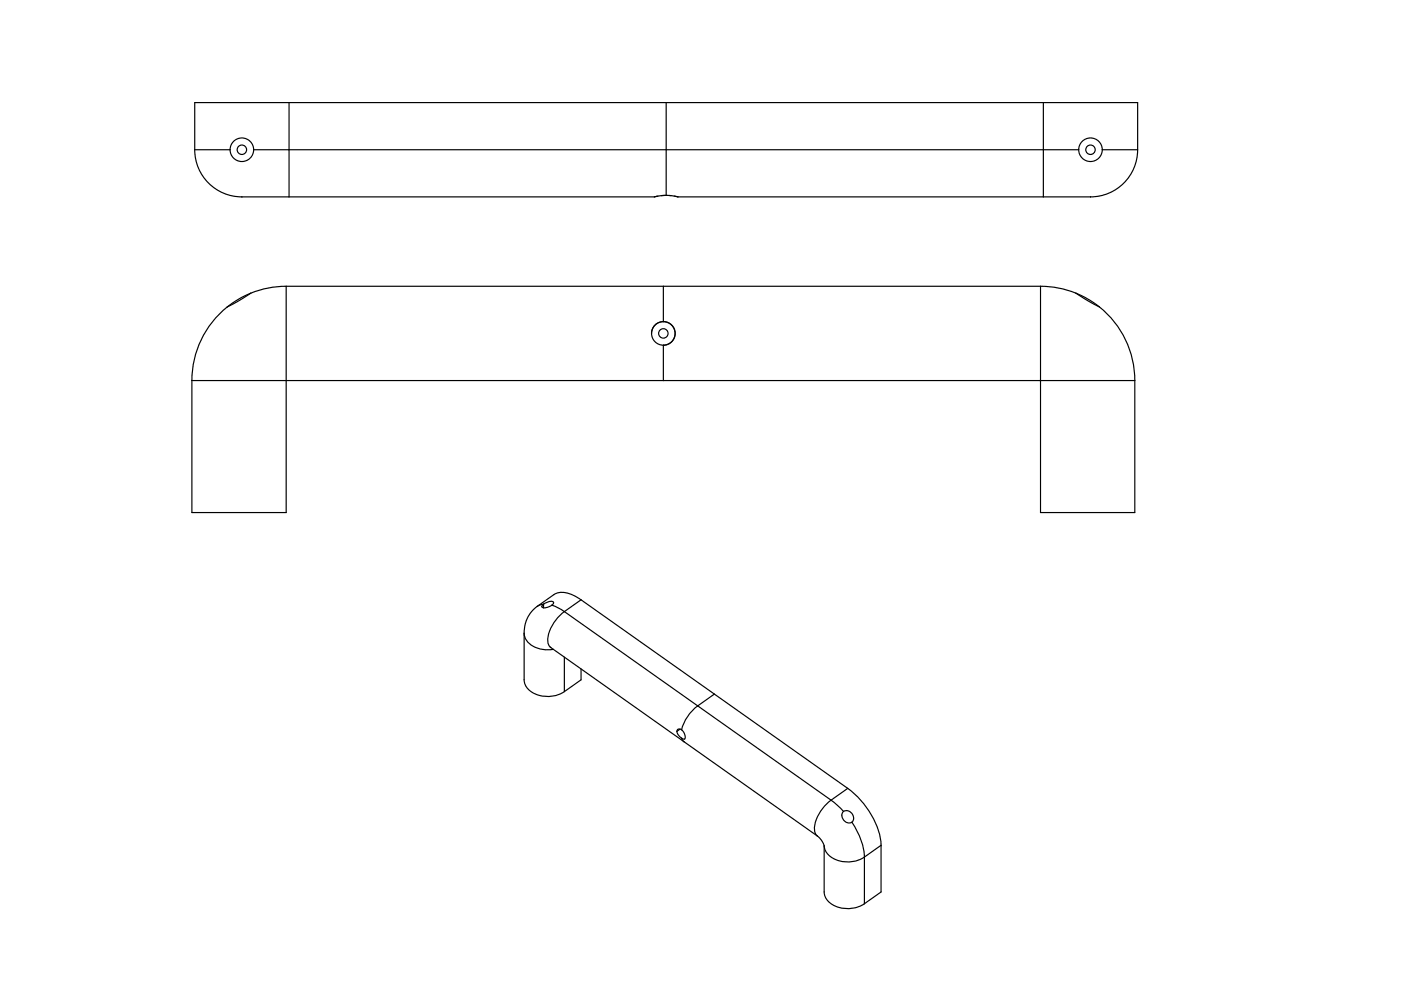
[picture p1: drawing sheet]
<svg xmlns="http://www.w3.org/2000/svg" width="297mm" height="210mm" viewBox="0 0 297 210" stroke-linecap="round" stroke-linejoin="round" font-family="sans-serif">
<path d="M141.2 31.8h.1" fill="none" stroke="#000" stroke-width=".21"/>
<path d="M141.2 21.8h80v9.9h-80z" fill-rule="evenodd" fill="#fff"/>
<path d="M141.2 31.8h.1" fill="none" stroke="#000" stroke-width=".21"/>
<path d="M61.3 21.8h79.9v9.9h-79.9z" fill-rule="evenodd" fill="#fff"/>
<path d="M141.2 31.8h.1" fill="none" stroke="#000" stroke-width=".21"/>
<path d="M141.2 31.7h80v10h-77.5l-2.5-.3z" fill-rule="evenodd" fill="#fff"/>
<path d="M141.2 31.8h.1" fill="none" stroke="#000" stroke-width=".21"/>
<g fill="#fff">
<path d="M41.3 21.8h20v9.9h-7.5a2.5 2.5 0 0 0-2.5-2.5 2.5 2.5 0 0 0-2.5 2.5h-7.5z" fill-rule="evenodd"/>
<path d="M221.2 21.8h20v9.9h-7.5a2.5 2.5 0 0 0-2.5-2.5 2.5 2.5 0 0 0-2.5 2.5h-7.5z" fill-rule="evenodd"/>
<path d="M141.3 41.4l2.4 .3z" fill-rule="evenodd"/>
<circle cx="231.2" cy="31.7" r="2.5"/>
<circle cx="51.3" cy="31.7" r="2.5"/>
<circle cx="231.2" cy="31.7" r="1"/>
<circle cx="51.3" cy="31.7" r="1"/>
</g>
<g fill="none" stroke="#000" stroke-width=".25">
<path d="M41.3 31.7a10 10 0 0 0 10 10M41.3 31.7v-9.9h199.9v9.9M41.3 31.7h7.5M48.8 31.7a2.5 2.5 0 0 1 2.5-2.5 2.5 2.5 0 0 1 2.5 2.5M48.8 31.7a2.5 2.5 0 0 0 2.5 2.5 2.5 2.5 0 0 0 2.5-2.5M53.8 31.7h174.9M61.3 21.8v19.9M141.2 21.8v19.6M221.2 21.8v19.9M228.7 31.7a2.5 2.5 0 0 1 2.5-2.5 2.5 2.5 0 0 1 2.5 2.5M228.7 31.7a2.5 2.5 0 0 0 2.5 2.5 2.5 2.5 0 0 0 2.5-2.5M233.7 31.7h7.5"/>
<path d="M241.2 31.7a10 10 0 0 1-10 10M51.3 41.7h.1M51.3 41.7h10M61.3 41.7h77.4M139.3 41.6l-.6 .1M139.5 41.6h-.2M141.2 41.4l-2.5 .3M141.2 41.4l-1 .1M141.2 41.4l2.5 .3M141.3 41.4h.2M141.9 41.4l.4 .1M143 41.6l.7 .1"/>
<path d="M143.7 41.7h77.5M221.2 41.7h10M231.2 41.7h.1"/>
<circle cx="51.3" cy="31.7" r="1"/>
<circle cx="231.2" cy="31.7" r="1"/>
</g>
<path d="M46.1 67l2.1-1.9a20 20 0 0 1 12.5-4.4h159.9a20 20 0 0 1 20 20v28h-20v-28h-159.9v28h-20v-28a20 20 0 0 1 5.4-13.7z" fill-rule="evenodd" fill="#fff"/>
<path d="M140.6 83.9h.1" fill="none" stroke="#000" stroke-width=".21"/>
<g fill="#fff">
<path d="M140.6 60.7h80v20h-80v-7.5a2.5 2.5 0 0 0 2.5-2.5 2.5 2.5 0 0 0-2.5-2.5z" fill-rule="evenodd"/>
<path d="M60.7 60.7h79.9v7.5a2.5 2.5 0 0 0-2.5 2.5 2.5 2.5 0 0 0 2.5 2.5v7.5h-79.9z" fill-rule="evenodd"/>
<path d="M220.6 80.7h20v28h-20z" fill-rule="evenodd"/>
<path d="M40.7 80.7h20v28h-20z" fill-rule="evenodd"/>
<path d="M46.1 67a10 10 0 0 1 3.6-2.7l.8-.5a14.8 14.8 0 0 1 9.3-3.1h.9v20h-20a20 20 0 0 1 5.4-13.7z" fill-rule="evenodd"/>
<path d="M220.6 60.7a15.2 15.2 0 0 1 8.6 2.2l1.3 .8a15.6 15.6 0 0 1 7.8 7.7 20 20 0 0 1 2.3 9.3h-20z" fill-rule="evenodd"/>
<path d="M228.1 62.2l2.5 1.2 2.5 1.7-2.4-1.3z" fill-rule="evenodd"/>
<path d="M48.2 65.1l2.4-1.7 2.6-1.2-2.7 1.6z" fill-rule="evenodd"/>
<path d="M140.6 68.2a2.5 2.5 0 0 1 2.5 2.5 2.5 2.5 0 0 1-2.5 2.5 2.5 2.5 0 0 0 2.5-2.5 2.5 2.5 0 0 0-2.5-2.5z" fill-rule="evenodd"/>
<circle cx="140.6" cy="70.7" r="2.5"/>
<circle cx="140.6" cy="70.7" r="1"/>
</g>
<g fill="none" stroke="#000" stroke-width=".25">
<path d="M48.2 65.1a20 20 0 0 0-7.5 15.6M53.2 62.2l-2.6 1.2-2.4 1.7M53.2 62.2l-2.7 1.6-2.3 1.3M60.7 60.7a20 20 0 0 0-7.5 1.5M60.7 60.7h159.9M60.7 60.7v48h-20v-28M138.1 70.7a2.5 2.5 0 0 0 2.5 2.5M138.1 70.7a2.5 2.5 0 0 1 2.5-2.5 2.5 2.5 0 0 1 2.5 2.5 2.5 2.5 0 0 1-2.5 2.5M140.6 68.2a2.5 2.5 0 0 0-2.5 2.5M140.6 68.2a2.5 2.5 0 0 1 2.5 2.5 2.5 2.5 0 0 1-2.5 2.5M140.6 60.7v7.5M140.6 73.2v7.5"/>
<path d="M220.6 60.7a20 20 0 0 1 7.5 1.5M220.6 60.7v48h20v-28M228.1 62.2l2.5 1.2 2.5 1.7M228.1 62.2l2.6 1.6 2.4 1.3M233.1 65.1a20 20 0 0 1 7.5 15.6M40.7 80.7h199.9"/>
<circle cx="140.6" cy="70.7" r="1"/>
</g>
<path d="M113.1 129.3l.8-.7a6.8 6.8 0 0 0-2.8 5.6v9.9a4 4 0 0 0 3.8 3.5h2.2a5.9 5.9 0 0 0 2.6-1v-7.3l-3-2a2.43 2.43 0 0 1-.4-2.8 9.3 9.3 0 0 1 3.4-4.8l28.2 20a9.2 9.2 0 0 0-3.4 5 .6 .6 0 0 0-.9 0 .6 .6 0 0 0 .1 .9l1.3 1.7-28.3-20a3.1 3.1 0 0 1-.2-3.5l1.1-2 1-1.2 1.1-.9-1.4-.9a1.96 1.96 0 0 0-2.4 0l-.7 .1-.3-.2v-.3l.3-.3-1.3 .5 3.5-2.5a4.1 4.1 0 0 1 4.1 .1l1.7 1 56.5 40a17.2 17.2 0 0 1 7.1 12v9.9l-3.5 2.5a6.3 6.3 0 0 1-7.9-.8l-.6-1.1-.1-.6v-9.8l-.5-1.1-.7-.8-50.3-35.6v2.3l-3.5 2.5a6.3 6.3 0 0 1-7.9-.7l-.6-1.2-.1-.6v-9.9a4.2 4.2 0 0 0 4.3 3.5h1.9a5.6 5.6 0 0 1-5.9-2.4 6.4 6.4 0 0 1 1.7-6z" fill-rule="evenodd" fill="#fff"/>
<path d="M148.7 159.1h.1" fill="none" stroke="#000" stroke-width=".21"/>
<path d="M146.8 150.7l1.1-1 28.3 20a8.4 8.4 0 0 0-3.5 6.2l.3 1 .3 .4-28.3-20-.5-.8 .5 .2a.91 .91 0 0 0 0-1.4l-.5-.6 .2-.7 .6-1.4z" fill-rule="evenodd" fill="#fff"/>
<path d="M148.7 159.1h.1" fill="none" stroke="#000" stroke-width=".21"/>
<path d="M147.9 149.7l3.6-2.5 28.2 20-3.5 2.5z" fill-rule="evenodd" fill="#fff"/>
<path d="M148.7 159.1h.1" fill="none" stroke="#000" stroke-width=".21"/>
<g fill="#fff">
<path d="M119.7 129.7l3.5-2.5 28.3 20-3.6 2.5z" fill-rule="evenodd"/>
<path d="M175.1 170.6l1.1-.9 2.7 2.3a1.49 1.49 0 0 0 0 1.9 1.49 1.49 0 0 0 1.7 .4 14.6 14.6 0 0 1 2.7 7.4 6.3 6.3 0 0 1-7.9-.7l-.6-1.1-.1-.6a4.7 4.7 0 0 0-1.7-2.4 4.5 4.5 0 0 1 .7-4.5z" fill-rule="evenodd"/>
<path d="M174.7 179.3a3.7 3.7 0 0 0 3.2 3.2 6.6 6.6 0 0 0 5.4-.8v9.9a6.3 6.3 0 0 1-7.9-.8l-.6-1.1-.1-.6z" fill-rule="evenodd"/>
<path d="M176.2 169.7l3.5-2.5a17.2 17.2 0 0 1 7.1 12l-3.5 2.5a14.1 14.1 0 0 0-2.7-7.4 1.49 1.49 0 0 0 0-1.8 1.49 1.49 0 0 0-1.7-.5z" fill-rule="evenodd"/>
<path d="M183.3 181.7l3.5-2.5v9.9l-3.5 2.5z" fill-rule="evenodd"/>
<path d="M113.9 128.6l3.5-2.5a4.1 4.1 0 0 1 4.1 .1l1.7 1-3.5 2.5-1.4-.9-1.3-.5 .4-.5-.3-.3-1.1 .2z" fill-rule="evenodd"/>
<path d="M119.7 139.3l3.5 2.5v2.3l-3.5 2.5z" fill-rule="evenodd"/>
<path d="M178.9 172a1.49 1.49 0 0 1 1.7 .5 1.49 1.49 0 0 1 0 1.8 1.49 1.49 0 0 1-1.7-.4 1.49 1.49 0 0 1 0-1.9z" fill-rule="evenodd"/>
<path d="M143.5 155.1l.7-.5a1.76 1.76 0 0 1 1 2.1 1.98 1.98 0 0 1-1.7-1.6z" fill-rule="evenodd"/>
<path d="M115.2 128.1l1.2-.5 .7-.1 .3 .2a2.2 2.2 0 0 1-2.2 1.2z" fill-rule="evenodd"/>
<path d="M115 128.3l.2-.2v.8l-.3-.2z" fill-rule="evenodd"/>
<path d="M143.6 154.8l.6-.2-.7 .5z" fill-rule="evenodd"/>
</g>
<g fill="none" stroke="#000" stroke-width=".25">
<path d="M111.1 134.2a4.2 4.2 0 0 0 4.3 3.5h1.9M111.1 134.2v9.9a4 4 0 0 0 3.8 3.5h2.2a5.9 5.9 0 0 0 2.6-1M113.9 128.6a6.8 6.8 0 0 0-2.8 5.6M115.2 128.1l1.2-.5 .7-.1 .3 .3-.4 .5M115.2 128.1l-1.3 .5M115.2 128.1a.48 .48 0 0 0-.3 .7 2.27 2.27 0 0 0 2.1-.5M115.2 128.1v.8M116.7 137.2l.1 .1M116.7 137.2v.1M116.8 137.3l56.5 40M117 128.3l1.3 .5 1.4 .9M119.7 129.7a8.4 8.4 0 0 0-3.6 6.2l.3 1.1 .4 .3"/>
<path d="M119.7 129.7l56.5 40M119.7 139.3v7.3M123.2 127.2a6.1 6.1 0 0 0-5.2-1.4l-4.1 2.8M123.2 127.2l56.5 40M123.2 127.2l-3.5 2.5M123.2 141.8v2.3l-3.5 2.5M143.5 155.1l.3 .7 .7 .7M144.2 154.6l-.7 .5M144.5 154.7a.56 .56 0 0 0-.6-.2 .56 .56 0 0 0-.4 .6M144.5 156.5l.5 .8M144.5 154.7a1.79 1.79 0 0 1 .7 2l-.7-.2M151.5 147.2l-3.6 2.5a9.2 9.2 0 0 0-3.4 5"/>
<path d="M173.3 177.3l.9 1 .5 1M176.2 169.7a8.4 8.4 0 0 0-3.5 6.2l.3 1 .3 .4M176.2 169.7l2.7 2.3M178.9 172a1.49 1.49 0 0 1 1.7 .5 1.49 1.49 0 0 1 0 1.8M178.9 172a1.5 1.5 0 0 0 0 1.9 1.5 1.5 0 0 0 1.7 .4M179.7 167.2a17.2 17.2 0 0 1 7.1 12M179.7 167.2l-3.5 2.5M180.6 174.3a14.6 14.6 0 0 1 2.7 7.4M186.8 179.2l-3.5 2.5M186.8 179.2v9.9l-3.5 2.5M183.3 181.7a6.3 6.3 0 0 1-7.9-.7l-.6-1.1-.1-.6v9.8a4 4 0 0 0 3.8 3.4l2.2 .1a5.9 5.9 0 0 0 2.6-1M183.3 181.7v9.9"/>
</g>
</svg>
